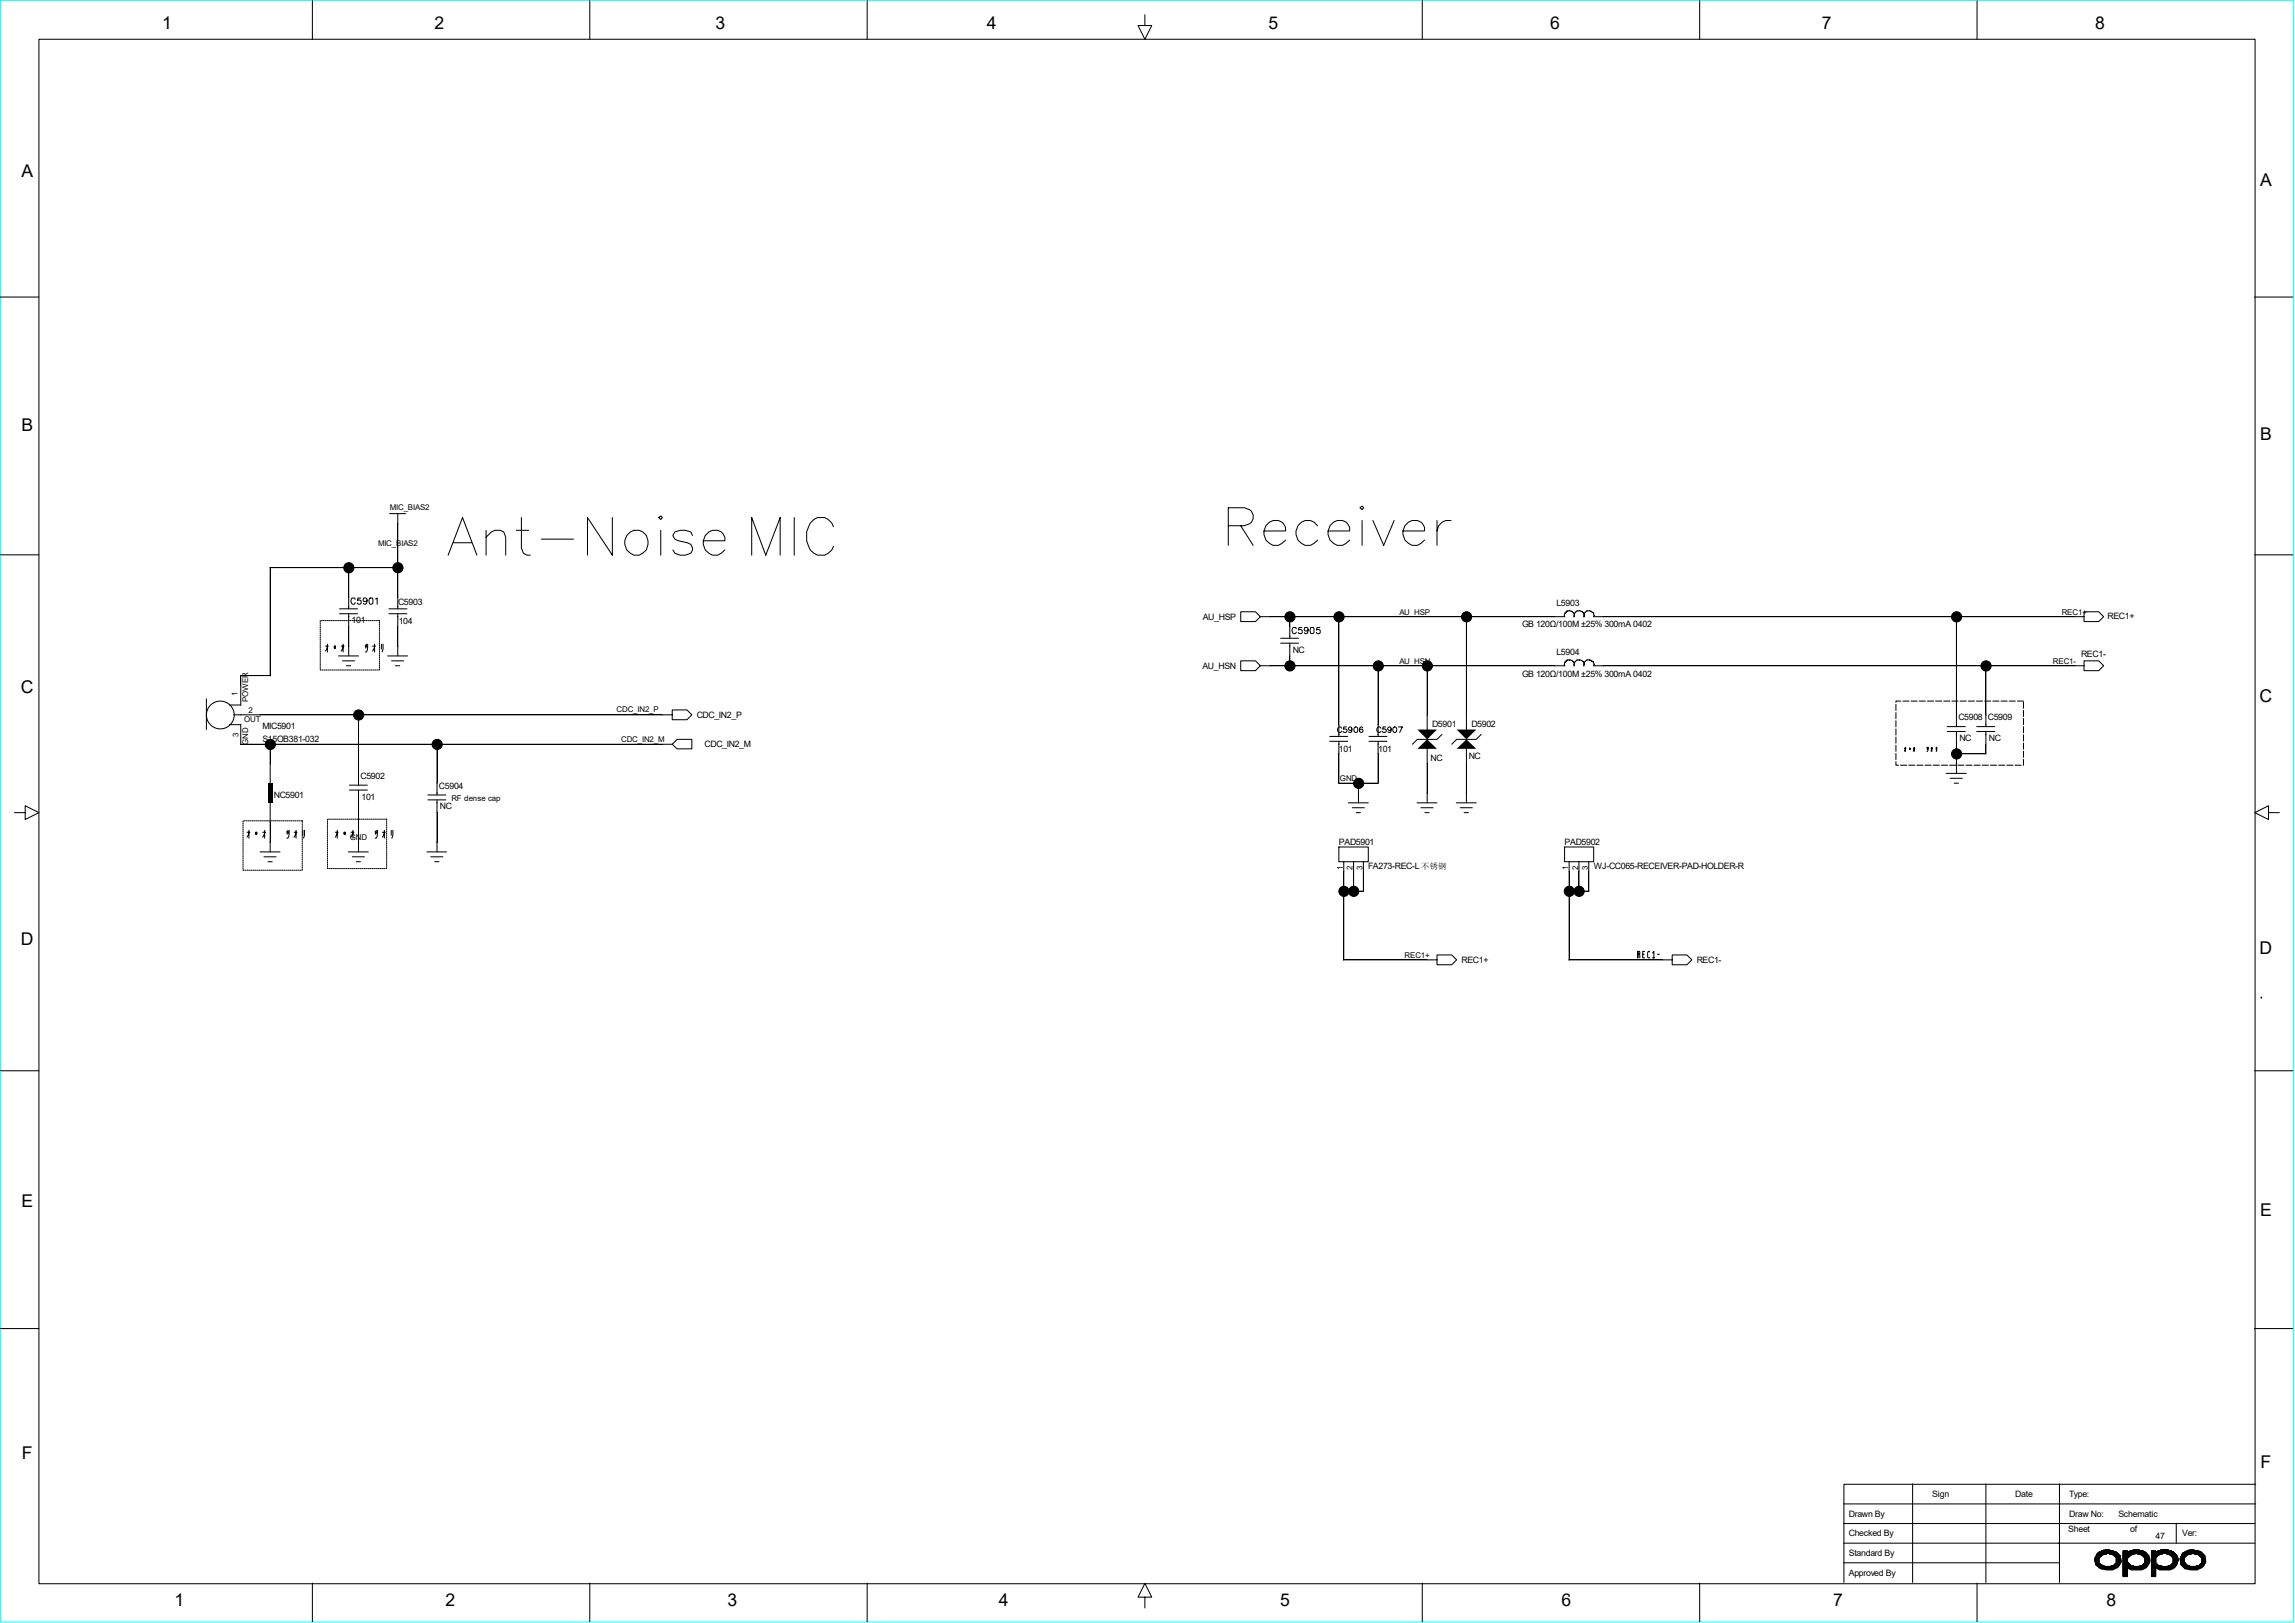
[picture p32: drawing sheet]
<svg xmlns="http://www.w3.org/2000/svg" width="297mm" height="210mm" viewBox="0 0 297 210" stroke-linecap="round" stroke-linejoin="round" font-family="sans-serif">
<defs><g id="words">
<g font-size="2.3">
<text x="21" y="3.8">1</text>
<text x="56.2" y="3.8">2</text>
<text x="92.6" y="3.8">3</text>
<text x="127.7" y="3.8">4</text>
<text x="164.2" y="3.8">5</text>
<text x="200.6" y="3.8">6</text>
<text x="235.8" y="3.8">7</text>
<text x="271.1" y="3.8">8</text>
<text x="2.8" y="22.9">A</text>
<text x="292.5" y="24.1">A</text>
<text x="2.8" y="55.8">B</text>
<text x="292.5" y="56.9">B</text>
<text x="2.7" y="89.7">C</text>
<text x="292.4" y="90.8">C</text>
<text x="2.7" y="122.3">D</text>
<text x="292.4" y="123.4">D</text>
<text x="2.8" y="156.2">E</text>
<text x="292.5" y="157.3">E</text>
<text x="2.8" y="188.8">F</text>
<text x="292.5" y="189.9">F</text>
<text x="22.6" y="207.8">1</text>
<text x="57.7" y="207.8">2</text>
<text x="94.2" y="207.8">3</text>
<text x="129.2" y="207.8">4</text>
<text x="165.7" y="207.8">5</text>
<text x="202.1" y="207.8">6</text>
<text x="237.2" y="207.8">7</text>
<text x="272.6" y="207.8">8</text>
</g>
<g font-size="1.1">
<text x="45.5" y="80.6">101</text>
<text x="51.5" y="78.2">C5903</text>
<text x="51.6" y="80.8">104</text>
<text x="155.7" y="80.2">AU_HSP</text>
<text x="197" y="81.2">GB 120Ω/100M ±25% 300mA 0402</text>
<text x="201.4" y="78.4">L5903</text>
<text x="272.8" y="80.1">REC1+</text>
<text x="155.6" y="86.5">AU_HSN</text>
<text x="167.3" y="84.5">NC</text>
<text x="197" y="87.5">GB 120Ω/100M ±25% 300mA 0402</text>
<text x="201.4" y="84.7">L5904</text>
<text x="269.3" y="85">REC1-</text>
<text x="34" y="94.4">MIC5901</text>
<text x="90.2" y="92.9">CDC_IN2_P</text>
<text x="185.3" y="94.1">D5901</text>
<text x="190.4" y="94.1">D5902</text>
<text x="253.4" y="93.2">C5908 C5909</text>
<text x="253.6" y="95.9">NC</text>
<text x="257.4" y="95.9">NC</text>
<text x="34" y="96.1">S15OB381-032</text>
<text x="46.7" y="100.8">C5902</text>
<text x="91.2" y="96.7">CDC_IN2_M</text>
<text x="173.3" y="97.3">101</text>
<text x="178.4" y="97.3">101</text>
<text x="185.1" y="98.5">NC</text>
<text x="190.1" y="98.2">NC</text>
<text x="35.4" y="103.2">NC5901</text>
<text x="46.8" y="103.5">101</text>
<text x="56.8" y="102.1">C5904</text>
<text x="56.9" y="104.7">NC</text>
<text x="173.3" y="109.3">PAD5901</text>
<text x="177.1" y="112.5">FA273-REC-L 不锈钢</text>
<text x="202.5" y="109.3">PAD5902</text>
<text x="206.2" y="112.5">WJ-CC065-RECEIVER-PAD-HOLDER-R</text>
<text x="189.1" y="124.6">REC1+</text>
<text x="219.6" y="124.6">REC1-</text>
<text x="239.3" y="196.3">Drawn By</text>
<text x="250.1" y="193.7">Sign</text>
<text x="260.8" y="193.7">Date</text>
<text x="267.8" y="193.7">Type:</text>
<text x="267.8" y="196.3">Draw No:</text>
<text x="274.2" y="196.3">Schematic</text>
<text x="239.3" y="198.8">Checked By</text>
<text x="239.3" y="201.3">Standard By</text>
<text x="239.3" y="203.9">Approved By</text>
<text x="267.7" y="198.3">Sheet</text>
<text x="275.7" y="198.3">of</text>
<text x="279" y="199.1">47</text>
<text x="282.4" y="198.8">Ver:</text>
</g>
<g font-size="1">
<text x="50.5" y="66">MIC_BIAS2</text>
<text x="48.9" y="70.7">MIC_BIAS2</text>
<text x="181.1" y="79.5">AU_HSP</text>
<text x="266.8" y="79.5">REC1+</text>
<text x="181.1" y="85.9">AU_HSN</text>
<text x="265.7" y="85.9">REC1-</text>
<text x="30.7" y="90.1" transform="rotate(-90 30.7 90.1)">1</text>
<text x="30.9" y="95.3" transform="rotate(-90 30.9 95.3)">3</text>
<text x="31.6" y="93.4">OUT</text>
<text x="32.1" y="90.9" transform="rotate(-90 32.1 90.9)">POWER</text>
<text x="32.2" y="92.2">2</text>
<text x="79.8" y="92.1">CDC_IN2_P</text>
<text x="32.1" y="96.4" transform="rotate(-90 32.1 96.4)">GND</text>
<text x="80.4" y="96.1">CDC_IN2_M</text>
<text x="173.4" y="101.1">GND</text>
<text x="58.4" y="103.6">RF dense cap</text>
<text x="45.3" y="108.7">GND</text>
<text x="173.8" y="112.5" transform="rotate(-90 173.8 112.5)">1</text>
<text x="175.1" y="112.5" transform="rotate(-90 175.1 112.5)">2</text>
<text x="176.3" y="112.5" transform="rotate(-90 176.3 112.5)">3</text>
<text x="203" y="112.5" transform="rotate(-90 203 112.5)">1</text>
<text x="204.2" y="112.5" transform="rotate(-90 204.2 112.5)">2</text>
<text x="205.5" y="112.5" transform="rotate(-90 205.5 112.5)">3</text>
<text x="181.8" y="124">REC1+</text>
</g>
</g></defs>
<path d="M.1 0h296.7v209.9h-296.7z" fill="none" stroke="#0ff" stroke-width=".13"/>
<g fill="none" stroke="#000" stroke-width=".13">
<path d="M5 5.1h286.8v199.8h-286.8zM40.4 .1v5M76.3 .1v5M112.2 .1v5M148.2 1.9v1.4h.9l-.9 1.8-.9-1.8h.9M184.1 .1v5M220 .1v5M255.9 .1v5M0 38.4h5M291.8 38.4h5M0 71.8h5M34.9 73.4h16.6"/>
<path d="M35 73.4v14.1M43.9 79.4h2.4M43.9 78.8h2.4M45.1 73.4v5.4M45.1 79.4v5.5M46 77.6a.31 .31 0 0 0-.5-.2 .31 .31 0 0 0-.1 .5 .28 .28 0 0 0 .2 .3 .28 .28 0 0 0 .4-.2M46.7 77.4h-.4v.3a.27 .27 0 0 1 .4 0 .27 .27 0 0 1-.1 .4 .27 .27 0 0 1-.4-.1M47.5 77.6a.27 .27 0 0 1-.4 .2 .27 .27 0 0 1 0-.4h.1a.42 .42 0 0 1 .3 .4 .42 .42 0 0 1-.3 .4l-.2-.1M47.8 77.4h.4l.1 .1v.5a.29 .29 0 0 1-.5 .1v-.3zM48.6 77.5l.2-.1v.8M50.3 79.4h2.4M50.3 78.8h2.4"/>
<path d="M50.4 66.5h2.1M51.5 66.5v12.3M51.5 79.4v5.5M58 71.8l1.9-4.8 1.8 4.8M58.7 70.2h2.3M62.9 69.5l.7-.7 .5-.2h.6l.5 .2 .2 .7v2.3M62.9 68.6v3.2M66.8 68.6h1.6M67.5 67v3.9l.2 .7 .5 .2h.4M70.1 69.8h4.1M79.2 67v4.8l-3.2-4.8v4.8M81.1 69.3a1.51 1.51 0 0 1 1.9-.6 1.51 1.51 0 0 1 .9 1.7 1.48 1.48 0 0 1-1.1 1.4 1.48 1.48 0 0 1-1.7-.6l-.2-.8v-.4z"/>
<path d="M85.3 67l.2-.2 .2 .2-.2 .2zM85.5 68.6v3.2M89.6 69.3l-.2-.5-.7-.2h-.7l-.7 .2-.2 .5 .2 .5 2.1 .6 .2 .5v.3l-.2 .4-.7 .2h-.7l-.7-.2-.2-.4M91 70h2.8a1.28 1.28 0 0 0-.6-1.3 1.28 1.28 0 0 0-1.5 .1 1.65 1.65 0 0 0-.6 2 1.65 1.65 0 0 0 1.8 1l.4-.2 .5-.4M97.3 71.8v-4.8l1.8 4.8 1.9-4.8v4.8M102.8 67v4.8M107.9 68.2a1.66 1.66 0 0 0-1.6-1.3 1.66 1.66 0 0 0-1.7 1.3 2.84 2.84 0 0 0 .7 3.4 1.64 1.64 0 0 0 2.6-.9M159 68h2l.7-.2a1.09 1.09 0 0 0 0-1.8l-.7-.3h-2v4.9M160.6 68l1.6 2.6M160.6 79.2h1.9l.6 .6-.6 .6h-1.9zM163.1 79.8h39.4M163.6 68.7h2.8a1.28 1.28 0 0 0-.7-1.3 1.28 1.28 0 0 0-1.4 .2 1.65 1.65 0 0 0-.6 1.9 1.65 1.65 0 0 0 1.7 1.1l.5-.3 .5-.4"/>
<path d="M166.9 79.8v2.8M170.5 68a1.58 1.58 0 0 0-2.4-.1 1.58 1.58 0 0 0 .3 2.4 1.41 1.41 0 0 0 2.1-.4M171.9 68.7h2.8a1.28 1.28 0 0 0-.7-1.3 1.28 1.28 0 0 0-1.4 .2 1.65 1.65 0 0 0-.6 1.9 1.65 1.65 0 0 0 1.7 1.1l.5-.3 .5-.4M173.3 79.8v15.5M176 65.7l.3-.2 .2 .2-.2 .3zM176.3 67.4v3.2M177.7 67.4l1.4 3.2 1.3-3.2M181.6 68.7h2.8a1.28 1.28 0 0 0-.7-1.3 1.28 1.28 0 0 0-1.4 .2 1.65 1.65 0 0 0-.6 1.9 1.65 1.65 0 0 0 1.7 1.1l.5-.3 .5-.4M186 67.4v3.2M187.8 67.4a1.51 1.51 0 0 0-1.8 1.3M189.8 79.8v14.6M202.9 79a.64 .64 0 0 1 .8 .8"/>
<path d="M202.9 79a.63 .63 0 0 0-.5 .7l.1 .1M204.2 79a.64 .64 0 0 1 .8 .8M204.2 79a.67 .67 0 0 0-.5 .8M205.4 79a.67 .67 0 0 1 .8 .8M205.5 79a.67 .67 0 0 0-.5 .8M206.2 79.8h63.5M253.2 79.8v14.2M269.7 79.2h1.9l.6 .6-.6 .6h-1.9zM291.8 71.8h5M26.7 90.4v4M29.7 91.2h1.5M29.7 93.8h1.5"/>
<path d="M30.2 92.5h56.8M31.1 96.3h55.9M31.1 87.4h3.9M31.2 87.4v3.9M31.2 93.7v2.6M35 96.3v5.1M41.4 80.3h7.7v6.4h-7.7zM42.1 83.6h.4M42.4 83.6l-.3 .6M42.4 83.4v1M43.3 83.7h.1M43.3 83.6l.1 .3"/>
<path d="M43.3 83.6v.3h.1v-.3l-.1 .3M43.4 83.6l-.1 .3M43.8 84.9h2.6M44.2 83.6h.3M44.3 85.5h1.6M44.4 83.6l-.2 .6M44.4 83.4v1M44.8 86.1h.6M46.4 92.5v9.1M47.3 83.5v.4M47.4 83.4l.1 .3M47.6 83.4l-.1 .7-.1 .3h-.1"/>
<path d="M48.2 83.6h.4M48.5 83.6l-.3 .6M48.5 83.4v1M49.4 83.4v.6M49.6 83.4v.6l-.2 .4M50.2 84.9h2.5M50.7 85.5h1.5M51.2 86.1h.5M56.6 96.3v6.6M87 96.3l.6-.6h1.9v1.2h-1.9zM87 91.9h1.9l.6 .6-.6 .6h-1.9zM160.6 85.5h1.9l.6 .6-.6 .7h-1.9z"/>
<path d="M163.1 86.1h39.4M165.7 83.2h2.4M165.7 82.6h2.4M166.9 83.2v3M167.8 81.4a.31 .31 0 0 0-.5-.2 .31 .31 0 0 0-.1 .5 .28 .28 0 0 0 .2 .3 .28 .28 0 0 0 .4-.2M168.5 81.2h-.4v.3a.27 .27 0 0 1 .4 0 .27 .27 0 0 1-.1 .4 .27 .27 0 0 1-.4-.1M169.3 81.4a.27 .27 0 0 1-.4 .2 .27 .27 0 0 1 0-.4h.1a.42 .42 0 0 1 .3 .4 .42 .42 0 0 1-.3 .4l-.2-.1M169.6 81.2h.4l.1 .1v.5a.29 .29 0 0 1-.5 .2l-.1-.4zM170.8 81.2h-.4v.3a.27 .27 0 0 1 .4 0 .27 .27 0 0 1-.1 .4 .27 .27 0 0 1-.4-.1M172.1 95.9h2.3M172.1 95.3h2.3M173.3 95.9v5.5"/>
<path d="M173.7 94.2a.33 .33 0 0 0-.5 0 .33 .33 0 0 0-.1 .4 .33 .33 0 0 0 .4 .1l.2-.1M174.2 94.1h-.3v.3a.25 .25 0 0 1 .3 0 .25 .25 0 0 1 0 .3l-.2 .1-.2-.1M175 94.3a.23 .23 0 0 1-.3 .2 .23 .23 0 0 1-.2-.2 .23 .23 0 0 1 .3-.2 .39 .39 0 0 1 .2 .3 .39 .39 0 0 1-.3 .4l-.2-.1M175.3 94.2v-.1a.32 .32 0 0 1 .4 .3 .32 .32 0 0 1-.4 .3l-.1-.2zM176.4 94.2l-.2-.1a.37 .37 0 0 0-.3 .3 .37 .37 0 0 0 .3 .4 .22 .22 0 0 0 .2-.4 .22 .22 0 0 0-.4 0l-.1 .2M177.2 95.9h2.3M177.2 95.3h2.3M178.4 86.1v9.2M178.4 95.9v5.5M178.7 94.2a.33 .33 0 0 0-.4 0 .33 .33 0 0 0-.1 .4 .33 .33 0 0 0 .4 .1l.1-.1M179.3 94.1h-.3l-.1 .3a.25 .25 0 0 1 .4 0 .25 .25 0 0 1 0 .3l-.2 .1-.2-.1M180 94.3a.23 .23 0 0 1-.2 .2 .23 .23 0 0 1-.2-.2 .23 .23 0 0 1 .2-.2 .39 .39 0 0 1 .2 .3 .39 .39 0 0 1-.2 .4l-.2-.1"/>
<path d="M180.3 94.2l.1-.1a.32 .32 0 0 1 .4 .3 .32 .32 0 0 1-.4 .3l-.1-.2zM181 94.1h.5l-.4 .7M184.7 86.1v8.3M184.7 96.9v7M186.6 95l-.6 .7h-2.6l-.6 .6M189.8 96.9v7M191.7 95l-.6 .7h-2.6l-.6 .6M202.9 85.4a.64 .64 0 0 1 .8 .7M202.9 85.4l-.4 .3v.4M204.2 85.4a.64 .64 0 0 1 .8 .7M204.2 85.4a.67 .67 0 0 0-.5 .8M205.4 85.4a.67 .67 0 0 1 .8 .7"/>
<path d="M205.5 85.4a.67 .67 0 0 0-.5 .8M206.2 86.1h63.5M246.5 96.8h.2M246.6 96.8l-.1 .4M246.6 96.7v.5M247.1 96.9h.1M247.2 96.8v.2M247.6 96.8h.2M247.7 96.8l-.1 .4M247.7 96.7v.5M249.4 96.7v.3M249.4 96.7l.1 .2"/>
<path d="M249.6 96.7a.45 .45 0 0 1-.2 .5M249.9 96.8h.2M250 96.8l-.1 .4M250 96.7v.5M250.6 96.7v.3M250.7 96.7l-.1 .5M252 94.7h2.3M252 94h2.3M253.2 97.5h3.8M253.2 94.7v5.4M255.8 94.7h2.3M255.8 94h2.3"/>
<path d="M257 86.1v7.9M257 94.7v2.9M269.7 85.5h1.9l.6 .6-.6 .7h-1.9zM1.9 105.2h1.4v-.9l1.7 .9-1.7 .8v-.8M31.5 106.2h7.6v6.4h-7.6zM32 107.7h.3M32.2 107.7l-.2 .6M32.2 107.4v1.1M33.1 107.8h.1M33.1 107.7l.1 .2M33.2 107.7h-.1v.2h.1v-.2v.2M33.2 107.7l-.1 .2"/>
<path d="M33.7 110.2h2.5M34 107.7h.4M34.2 110.9h1.5M34.2 107.7l-.2 .6M34.2 107.4v1.1M34.7 111.5h.5M35 103.8v6.4M37.1 107.6l.1 .4M37.3 107.4v.4M37.4 107.4v.8l-.1 .3h-.2M38.1 107.7h.3M38.3 107.7l-.2 .6"/>
<path d="M38.3 107.4v1.1M39.2 107.4v.7M39.4 107.4v.7l-.1 .4M42.4 106h7.6v6.4h-7.6zM43.4 107.7h.4M43.6 107.7l-.2 .6M43.6 107.4v1.1M44.5 107.8h.2M44.5 107.7l.2 .2M44.6 107.7h-.1v.2h.2v-.2l-.1 .2M44.7 107.7l-.2 .2M45.1 110.2h2.6"/>
<path d="M45.2 102.2h2.3M45.2 101.6h2.3M45.4 107.7h.4M45.6 110.9h1.6M45.7 107.7l-.3 .6M45.7 107.4v1.1M46.1 111.5h.6M46.4 102.2v8M48.6 107.6v.4M48.7 107.4v.4M48.9 107.4l-.1 .8-.1 .3h-.1M49.5 107.7h.4"/>
<path d="M49.7 107.7l-.2 .6M49.7 107.4v1.1M50.6 107.4v.7M50.8 107.4v.7l-.1 .4M55.2 110.2h2.6M55.4 103.5h2.3M55.4 102.9h2.3M55.8 110.9h1.5M56.3 111.5h.5M56.6 103.5v6.7M173.2 101.3h5.2M173.3 109.6h3.8v1.9h-3.8z"/>
<path d="M173.9 115.3h2.5M173.9 111.5v12.7M174.5 103.9h2.6M175 104.5h1.6M175.2 111.5v3.9M175.5 105.2h.6M175.8 101.3v2.6M176.4 111.5v3.9M183.4 103.9h2.6M183.9 104.5h1.6M184.4 105.2h.6M188.5 103.9h2.6"/>
<path d="M189 104.5h1.5M189.5 105.2h.5M202.5 109.6h3.7v1.9h-3.7zM203 115.3h2.6M203.1 111.5v12.7M204.3 111.5v3.9M205.6 111.5v3.9M251.9 100.1h2.6M252.4 100.7h1.6M252.9 101.3h.5M293.6 105.2v-.9l-1.8 .9 1.8 .8v-.8h1.4M0 138.6h5"/>
<path d="M173.9 124.2h12.1M186 123.6h1.9l.6 .6-.6 .6h-1.9zM203 124.2h13.5M212 123.1v.9v-.9h.2v.4h-.2M212.1 123.5l.1 .1v.4M212.6 123.5h.2M212.9 123.1h-.3v.9h.3M213.5 123.2l-.2-.1-.1 .2v.5l.1 .2 .2-.1M213.9 123.3l.1-.2v.9M213.9 124h.2M214.5 123.5h.3M216.4 123.6h1.9l.6 .6-.6 .6h-1.9z"/>
<path d="M291.8 138.6h5M292.6 129h.1v.2h-.1zM0 171.9h5M291.8 171.9h5M238.6 194.6h53.3M238.6 199.7h53.2M238.6 197.1h53.2M247.5 192v12.8M257 192v12.8M266.5 192v12.8M281.6 197.1v2.6M291.9 192.1h-53.3v12.7"/>
<path d="M40.4 204.9v4.9M76.3 204.9v4.9M112.2 204.9v4.9M148.2 206.7h.9l-.9-1.8-.9 1.8h.9v1.4M184.1 204.9v4.9M220 204.9v4.9M238.6 202.2h27.9M255.9 204.9v4.9M271.1 201.6h.6M271.1 201.7h.5M271.1 201.8h.5M271.1 202h.5"/>
<path d="M271.1 202.1h.5M271.2 202.2h.4M271.2 201.3h.8M271.2 202.4h.7M271.2 202.5h.8M271.2 201.5v1M271.2 201.4v.8M271.3 202.6h.8M271.4 201.2v1.4h.6v.4v-.6M271.4 201.2v1.3M271.4 201h2.5M271.5 201v1.6v-1.5v.1"/>
<path d="M271.5 202.2v.4h.7M271.5 201a2.22 2.22 0 0 1 2.9 .3l.1 .8a1.54 1.54 0 0 1-1.7 1l-.9-.1-.7-.5-.1-.8zM271.6 201.6l.5-.4 .7-.2 .7 .2 .4 .4v.6l-.4 .4-.7 .1-.7-.1-.5-.4zM271.6 200.9v1.8M271.6 200.8h2.2M271.7 200.8v.7M271.7 202.3v.6M271.9 202.5v.5h1.9M271.9 200.8v.7h-.7M272 200.7v.5M272 200.7h1.4M272.1 200.7v.5h-.8"/>
<path d="M272.1 202.6v.4M272.2 200.7v.4M272.2 202.6v.4M272.2 200.6h.8M272.4 200.7v.4M272.4 202.7v.4M272.5 203.1h1M272.5 200.5v.6M272.5 202.7v.4M272.6 200.5v.6h-1.3M272.6 202.7v.4M272.8 200.5v.5"/>
<path d="M272.8 202.7v.4M272.9 200.5v.5M272.9 202.7v.4M273 200.5v.6h1.2M273 202.7v.4M273.1 200.7v.4M273.1 202.7v.4M273.3 200.7v.4M273.3 202.6v.5M273.3 202.6h1M273.4 200.7v.4M273.4 202.6v.5"/>
<path d="M273.4 201.2h.9M273.5 202.6v.4v-.4M273.5 200.7v.5M273.6 201.3h.8M273.6 200.8v.5M273.6 202.4v.6h-1.5M273.7 201.5h.7M273.8 200.8v.7M273.8 202.3v.6M273.9 202.2h.5M273.9 201.6h.5M273.9 201.7h.5"/>
<path d="M273.9 201.8h.6M273.9 202h.6M273.9 202.1h.6M273.9 200.8v.8M273.9 202.2v.7M274 200.9v2h-2.4M274.2 201v1.7h-2.6M274.3 201.2v1.3h-.7M274.4 201.3v1.1h-.7M274.7 202.2h.7M274.7 201h3M274.7 201.2h1.2"/>
<path d="M274.7 201.6h.6M274.7 201.7h.6M274.7 201.8h.6M274.7 202h.6M274.7 202.1h.6M274.7 202.4h.8M274.7 202.5h1M274.7 202.6h1.1M274.7 203h.6M274.7 203.1h.6M274.7 200.8h2.9M274.7 200.7h.6"/>
<path d="M274.7 203.2h.6M274.7 203.4h.6M274.7 203.5h.6M274.7 203.6h.6M274.7 203.8h.6M274.7 203.9h.6M274.8 200.7h.5v.3v-.2l.9-.2h.6l.3 .1a1.21 1.21 0 0 1 1 .9 1.21 1.21 0 0 1-.4 1.3 2.25 2.25 0 0 1-1.4 .2 .83 .83 0 0 1-.9-.2h-.1v1.1h-.5zM274.8 200.7v3.3M274.9 200.7v3.3M275 200.7v3.3M275.2 200.7v3.3M275.3 200.7v3.3h-.6"/>
<path d="M275.3 201.6l.5-.4 .6-.2 .8 .2 .4 .4v.6l-.4 .4-.8 .1-.6-.1-.5-.4zM275.4 200.8v.8M275.4 202.2v.7M275.5 203h2.1M275.5 200.8v.7h-.8M275.5 202.3v.7M275.6 200.7h1.7M275.7 200.7v.6h-1M275.7 202.4v.6M275.8 200.7v.5M275.8 202.6v.5M275.9 200.7v.4"/>
<path d="M275.9 202.6v.5M276.1 200.5v.6M276.1 202.6v.5M276.1 200.6h.7M276.2 200.5v.6h-1.5M276.2 202.7v.4M276.3 200.5v.6M276.3 202.7v.4M276.4 200.5v.5M276.4 202.7v.4M276.6 200.5v.6M276.6 202.7v.4"/>
<path d="M276.6 201.1h1.2M276.7 200.5v.6M276.7 202.7v.4M276.8 200.5v.6M276.8 202.7v.4M276.9 200.7v.4M276.9 202.6v.5M277 201.2h1M277 202.6h.8M277.1 200.7v.4M277.1 202.6v.5M277.2 200.7v.5"/>
<path d="M277.2 202.6v.5h-1.4M277.3 201.3h.8M277.3 202.5h.7M277.3 200.7v.6M277.3 202.4v.6M277.4 201.5h.7M277.5 200.8v.7M277.5 202.3v.7M277.5 202.2h.7M277.5 201.6h.6M277.5 201.7h.7M277.5 201.8h.7"/>
<path d="M277.5 202.1h.7M277.6 200.8v.8M277.6 202.2v.7M277.7 200.9v2h-3M277.8 201v1.7h-3.1M278 201.2v1.4M278.1 201.3v1.1h-.7M278.2 201.8v.2h-.7M278.4 202.2h.6M278.4 201h3M278.4 201.2h1.1M278.4 201.6h.6"/>
<path d="M278.4 201.7h.6M278.4 201.8h.6M278.4 202h.6M278.4 202.1h.6M278.4 202.4h.7M278.4 202.5h.8M278.4 202.6h1.1M278.4 203h.6M278.4 203.1h.6M278.4 200.8h2.9M278.4 200.7h.6M278.4 203.2h.6"/>
<path d="M278.4 203.4h.6M278.4 203.5h.6M278.4 203.6h.6M278.4 203.8h.6M278.4 203.9h.6M278.5 200.7h.5v.3v-.2h.1a2.02 2.02 0 0 1 2.4 .3l.1 .2a.49 .49 0 0 1 .2 .8 1.18 1.18 0 0 1-1.6 1h-.2a.83 .83 0 0 1-.9-.2h-.1v1.1h-.5zM278.5 200.7v3.3M278.6 200.7v3.3M278.7 200.7v3.3M278.8 200.7v3.3M279 200.7v3.3h-.6M279.1 200.8v.7h-.7"/>
<path d="M279.1 202.3v.6M279.2 203h2.1M279.2 200.7v.6h-.8M279.2 202.4v.6M279.3 200.7h1.7M279.4 200.7v.5M279.4 202.6v.4M279.4 201.2l.7-.2 .8 .2 .4 .4v.6l-.4 .4-.8 .1-.7-.1-.4-.4v-.6zM279.5 200.7v.4M279.5 202.6v.5M279.6 200.5v.6M279.6 202.6v.5"/>
<path d="M279.7 200.5v.6h-1.3M279.7 202.6v.5M279.9 200.5v.6M279.9 202.7v.4M280 200.5v.5M280 202.7v.4M280.1 200.5v.5M280.1 202.7v.4M280.2 200.5v.5M280.2 202.7v.4M280.3 201.1h1.2M280.4 200.5v.6"/>
<path d="M280.4 202.7v.4M280.5 200.5v.6M280.5 202.7v.4M280.6 200.5v.6M280.6 202.6v.5M280.7 201.2h.9M280.8 200.7v.4M280.8 202.6v.5M280.8 202.6h.7M280.9 200.7v.5M280.9 202.6v.5h-1.5M281 201.3h.8"/>
<path d="M281 202.5h.6M281 200.7v.6M281 202.4v.6M281.1 201.5h.7M281.1 200.8v.7M281.1 202.3v.7M281.2 202.2h.6M281.2 201.6h.7M281.2 201.7h.7M281.2 201.8h.7M281.2 202h.7M281.2 202.1h.6"/>
<path d="M281.3 200.8v2.1M281.4 200.9v2h-3M281.5 201v1.7h-3.1M281.6 201.2v1.4M281.8 201.3v1.1h-.7M282.1 201.7h.6M282.2 201.8h.5M282.2 202h.5M282.2 202.2h.5M282.2 201.6h.5M282.2 202.4h.6M282.3 201.3v1.2h.7"/>
<path d="M282.3 202.1h.4M282.4 201.2h.8M282.4 202.6h.8M282.4 201v1.6M282.5 201h2.4M282.5 200.9v1.8M282.5 201a2.06 2.06 0 0 1 2.8 .3l.2 .8-.4 .6-.8 .4-1.5-.1-.5-.5-.1-.8zM282.6 202.9h2.4M282.7 200.9v2M282.7 200.8h2.1M282.8 200.8v.7h-.6M282.8 202.2v.8"/>
<path d="M282.9 200.8v.5h-.5M282.9 202.3v.7M283 200.7h1.3M283 201.2l.8-.2 .8 .2 .3 .4v.6l-.3 .4-.8 .1-.8-.1-.3-.4v-.6zM283 200.7v.5M283 202.4v.6M283.2 200.7v.4M283.2 202.6v.4M283.3 200.6h.6M283.3 200.7v.4M283.3 202.6v.5M283.4 200.7v.4"/>
<path d="M283.4 202.7v.4M283.5 200.5v.6h-1M283.5 202.7v.4M283.7 200.5v.6M283.7 202.7v.4M283.8 200.5v.5M283.8 202.7v.4M283.9 200.5v.6M283.9 202.7v.4M284 201.1h1.1M284.1 200.7v.4M284.1 202.7v.4"/>
<path d="M284.2 200.7v.4M284.2 202.7v.4M284.3 200.7v.4M284.3 202.6v.5M284.4 200.7v.4M284.4 202.6v.5h-1M284.5 201.2h.7M284.6 200.7v.5M284.6 202.6v.4h-1.9M284.6 201.3h.7M284.6 202.5h.6M284.7 200.8v.5"/>
<path d="M284.7 202.4v.6M284.8 201.5h.5M284.8 200.8v.7M284.8 202.3v.6M284.9 202.2h.4M284.9 201.6h.4M284.9 201.7h.4M284.9 201.8h.6M284.9 202h.6M284.9 202.1h.6M284.9 200.9v2M285.1 201v1.7h-2.6"/>
<path d="M285.2 201.2v1.4h-.9M285.3 201.3v1.1h-.5"/>
<circle cx="45.1" cy="73.5" r=".66"/>
<circle cx="51.5" cy="73.5" r=".66"/>
<circle cx="166.9" cy="79.8" r=".66"/>
<circle cx="173.3" cy="79.8" r=".66"/>
<circle cx="189.8" cy="79.8" r=".66"/>
<circle cx="253.2" cy="79.8" r=".66"/>
<circle cx="28.5" cy="92.5" r="1.8"/>
<circle cx="35" cy="96.3" r=".66"/>
<circle cx="46.4" cy="92.5" r=".66"/>
<circle cx="56.6" cy="96.3" r=".66"/>
<circle cx="166.9" cy="86.2" r=".66"/>
<circle cx="178.4" cy="86.2" r=".66"/>
<circle cx="184.7" cy="86.2" r=".66"/>
<circle cx="253.2" cy="97.6" r=".66"/>
<circle cx="257" cy="86.2" r=".66"/>
<circle cx="173.9" cy="115.3" r=".66"/>
<circle cx="175.2" cy="115.3" r=".66"/>
<circle cx="175.8" cy="101.4" r=".66"/>
<circle cx="203.1" cy="115.3" r=".66"/>
<circle cx="204.4" cy="115.3" r=".66"/>
</g>
<path d="M34.7 101.3h.6v2.6h-.6z" fill="#000"/>
<g fill="#000">
<path d="M183.4 94.4h2.6l-1.3 1.3zM183.4 96.9l1.3-1.2 1.3 1.2zM188.5 94.4h2.6l-1.3 1.3zM188.5 96.9l1.3-1.2 1.3 1.2z"/>
<path d="M166.9 79.8v1.3z" fill-rule="evenodd"/>
<path d="M31.2 87.4v1.3z" fill-rule="evenodd"/>
<path d="M166.9 84.9v1.2z" fill-rule="evenodd"/>
<path d="M253.2 96.3v1.2z" fill-rule="evenodd"/>
<path d="M253.2 97.5v1.3z" fill-rule="evenodd"/>
<path d="M257 96.3v1.2z" fill-rule="evenodd"/>
<path d="M173.9 115.3h1.3z" fill-rule="evenodd"/>
<path d="M175.8 101.3v1.3z" fill-rule="evenodd"/>
<path d="M175.2 115.3h1.2z" fill-rule="evenodd"/>
<path d="M203.1 115.3h1.2z" fill-rule="evenodd"/>
<path d="M204.3 115.3h1.3z" fill-rule="evenodd"/>
<circle cx="45.1" cy="73.5" r=".67"/>
<circle cx="51.5" cy="73.5" r=".67"/>
<circle cx="166.9" cy="79.8" r=".67"/>
<circle cx="173.3" cy="79.8" r=".67"/>
<circle cx="189.8" cy="79.8" r=".67"/>
<circle cx="253.2" cy="79.8" r=".67"/>
<circle cx="35" cy="96.3" r=".67"/>
<circle cx="46.4" cy="92.5" r=".67"/>
<circle cx="56.6" cy="96.3" r=".67"/>
<circle cx="166.9" cy="86.2" r=".67"/>
<circle cx="178.4" cy="86.2" r=".67"/>
<circle cx="184.7" cy="86.2" r=".67"/>
<circle cx="253.2" cy="97.6" r=".67"/>
<circle cx="257" cy="86.2" r=".67"/>
<circle cx="173.9" cy="115.3" r=".67"/>
<circle cx="175.2" cy="115.3" r=".67"/>
<circle cx="175.8" cy="101.4" r=".67"/>
<circle cx="203.1" cy="115.3" r=".67"/>
<circle cx="204.4" cy="115.3" r=".67"/>
</g>
<path d="M245.4 90.7h16.5v8.3h-16.5z" fill="none" stroke="#000" stroke-width=".13" stroke-dasharray=".8 .3"/>
<use href="#words"/>
</svg>
